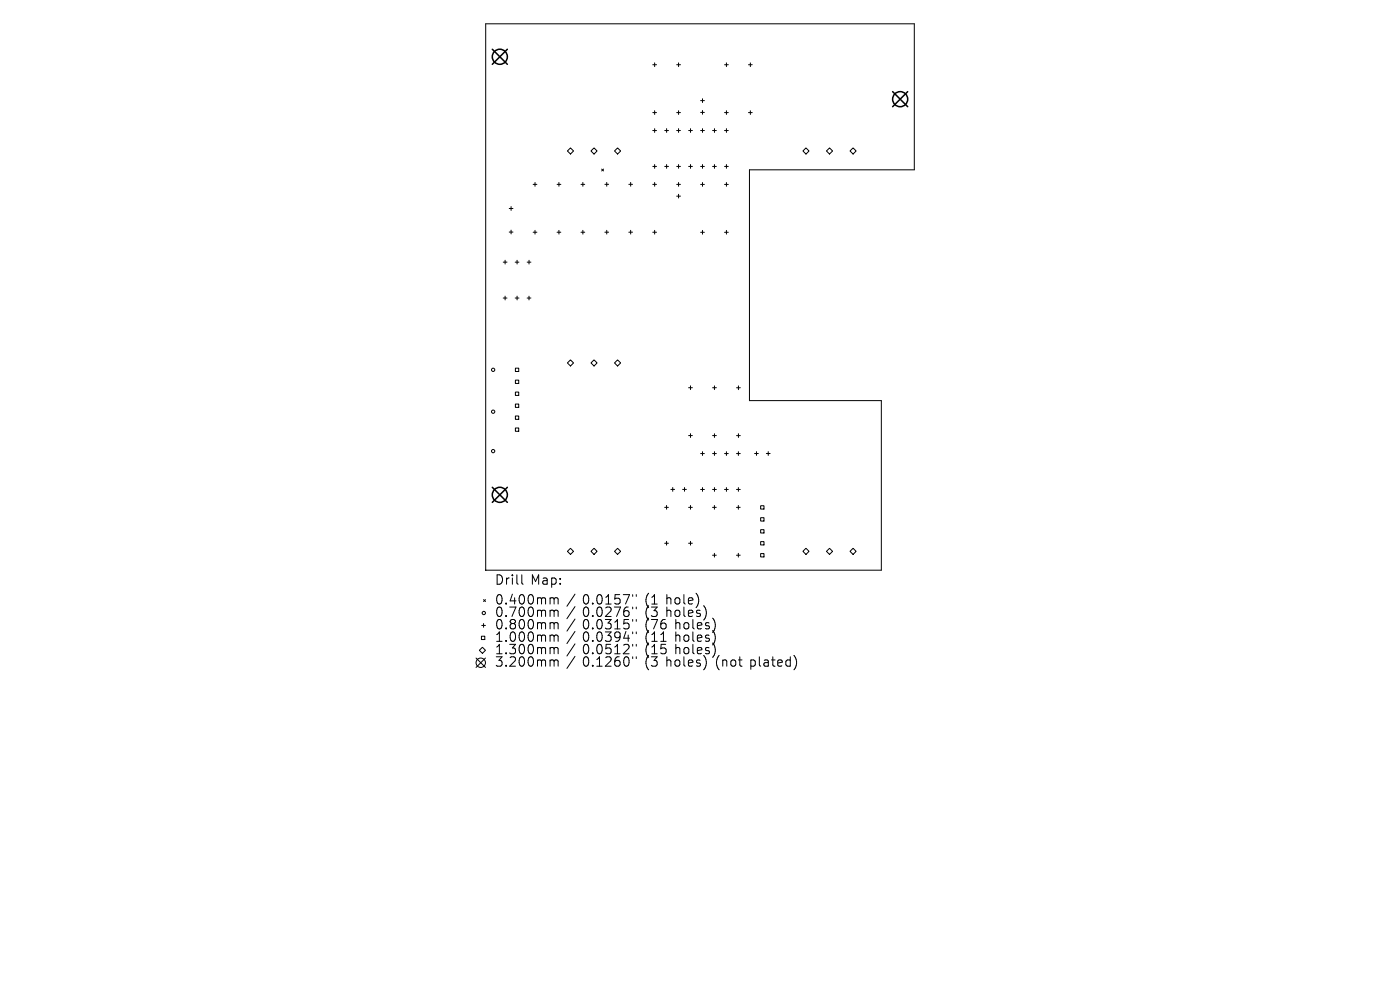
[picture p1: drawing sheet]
<svg xmlns="http://www.w3.org/2000/svg" width="297mm" height="210mm" viewBox="0 0 297 210" stroke-linecap="round" stroke-linejoin="round" font-family="sans-serif">
<defs><g id="words">
<g font-size="2.8">
<text x="105" y="124.5">Drill</text>
<text x="112.6" y="124.5">Map:</text>
<text x="105" y="128.6">0.400mm</text>
<text x="105" y="131.3">0.700mm</text>
<text x="123.6" y="128.6">0.0157&quot;</text>
<text x="123.6" y="131.3">0.0276&quot;</text>
<text x="136.9" y="128.6">(1</text>
<text x="136.9" y="131.3">(3</text>
<text x="141.4" y="128.6">hole)</text>
<text x="141.4" y="131.3">holes)</text>
<text x="105" y="133.9">0.800mm</text>
<text x="105" y="136.6">1.000mm</text>
<text x="123.6" y="133.9">0.0315&quot;</text>
<text x="123.6" y="136.6">0.0394&quot;</text>
<text x="136.9" y="133.9">(76</text>
<text x="136.9" y="136.6">(11</text>
<text x="143.3" y="133.9">holes)</text>
<text x="143.3" y="136.6">holes)</text>
<text x="105" y="139.2">1.300mm</text>
<text x="105" y="141.8">3.200mm</text>
<text x="123.6" y="139.2">0.0512&quot;</text>
<text x="123.6" y="141.8">0.1260&quot;</text>
<text x="136.9" y="139.2">(15</text>
<text x="136.9" y="141.8">(3</text>
<text x="141.4" y="141.8">holes)</text>
<text x="143.3" y="139.2">holes)</text>
<text x="152" y="141.8">(not</text>
<text x="159.4" y="141.8">plated)</text>
</g>
</g></defs>
<g fill="none" stroke="#000" stroke-width=".21">
<path d="M103 5.1h91v30.9h-35v49h28v36h-84zM138.5 13.7h.8M138.9 13.3v.8M143.6 13.7h.8M144 13.3v.8M153.7 13.7h.8M154.1 13.3v.8M158.8 13.7h.8M159.2 13.3v.8M113.1 39.1h.8M113.5 38.7v.8M118.2 39.1h.8"/>
<path d="M118.6 38.7v.8M120.4 32l.6-.6 .7 .6-.7 .7zM123.3 39.1h.8M123.7 38.7v.8M125.4 32l.6-.6 .7 .6-.7 .7zM127.6 35.9l.4 .4M128 35.9l-.4 .4M128.3 39.1h.8M128.7 38.7v.8M130.4 32l.6-.6 .7 .6-.7 .7zM133.4 39.1h.8M133.8 38.7v.8"/>
<path d="M138.5 39.1h.8M138.5 23.9h.8M138.5 27.7h.8M138.5 35.3h.8M138.9 23.5v.8M138.9 27.3v.8M138.9 34.9v.8M138.9 38.7v.8M141 27.7h.8M141 35.3h.8M141.4 27.3v.8M141.4 34.9v.8"/>
<path d="M143.6 39.1h.8M143.6 23.9h.8M143.6 27.7h.8M143.6 35.3h.8M144 23.5v.8M144 27.3v.8M144 34.9v.8M144 38.7v.8M146.1 27.7h.8M146.1 35.3h.8M146.5 27.3v.8M146.5 34.9v.8"/>
<path d="M148.6 23.8h.8M148.6 27.7h.8M148.6 35.3h.8M148.6 21.3h.8M148.6 39.1h.8M149 20.9v.8M149 23.4v.8M149 27.3v.8M149 34.9v.8M149 38.7v.8M151.2 27.7h.8M151.2 35.3h.8"/>
<path d="M151.6 27.3v.8M151.6 34.9v.8M153.7 23.9h.8M153.7 27.7h.8M153.7 35.3h.8M153.7 39.1h.8M154.1 23.5v.8M154.1 27.3v.8M154.1 34.9v.8M154.1 38.7v.8M158.8 23.9h.8M159.2 23.5v.8"/>
<path d="M170.3 32l.7-.6 .6 .6-.6 .7zM176 31.4l.6 .6-.6 .7-.7-.7zM180.3 32l.7-.6 .6 .6-.6 .7zM106.8 55.6h.8M107.2 55.2v.8M108 44.2h.8M108 49.2h.8M108.4 43.8v.8M108.4 48.8v.8M109.3 55.6h.8M109.7 55.2v.8M111.8 55.6h.8"/>
<path d="M112.2 55.2v.8M113.1 49.3h.8M113.5 48.9v.8M118.2 49.3h.8M118.6 48.9v.8M123.3 49.3h.8M123.7 48.9v.8M128.3 49.3h.8M128.7 48.9v.8M133.4 49.3h.8M133.8 48.9v.8M138.5 49.3h.8"/>
<path d="M138.9 48.9v.8M143.6 41.6h.8M144 41.2v.8M148.6 49.3h.8M149 48.9v.8M153.7 49.3h.8M154.1 48.9v.8M106.8 63.2h.8M107.2 62.8v.8M109.3 63.2h.8M109.3 78.1h.7v.7h-.7zM109.7 62.8v.8"/>
<path d="M111.8 63.2h.8M112.2 62.8v.8M120.4 77l.6-.7 .7 .7-.7 .6zM125.4 77l.6-.7 .7 .7-.7 .6zM130.4 77l.6-.7 .7 .7-.7 .6zM109.3 80.6h.7v.7h-.7zM109.3 83.2h.7v.7h-.7zM109.3 85.7h.7v.7h-.7zM109.3 88.2h.7v.8h-.7zM109.3 90.8h.7v.7h-.7zM146.1 82.2h.8M146.1 92.4h.8"/>
<path d="M146.5 81.8v.8M146.5 92v.8M148.6 96.2h.8M149 95.8v.8M151.2 82.2h.8M151.2 92.4h.8M151.2 96.2h.8M151.6 81.8v.8M151.6 92v.8M151.6 95.8v.8M153.7 96.2h.8M154.1 95.8v.8"/>
<path d="M156.2 96.2h.8M156.3 82.3h.8M156.3 92.4h.8M156.6 95.8v.8M156.7 81.9v.8M156.7 92v.8M160.1 96.2h.8M160.5 95.8v.8M162.6 96.2h.8M163 95.8v.8M120.4 117l.6-.7 .7 .7-.7 .6zM126 116.3l.7 .7-.7 .6-.6-.6z"/>
<path d="M131 116.3l.7 .7-.7 .6-.6-.6zM141 107.6h.8M141 115.2h.8M141.4 107.2v.8M141.4 114.8v.8M142.3 103.8h.8M142.7 103.4v.8M144.8 103.8h.8M145.2 103.4v.8M146.1 107.6h.8M146.1 115.2h.8M146.5 107.2v.8"/>
<path d="M146.5 114.8v.8M148.6 103.8h.8M149 103.4v.8M151.2 107.6h.8M151.2 117.8h.8M151.2 103.8h.8M151.6 107.2v.8M151.6 117.4v.8M151.6 103.4v.8M153.7 103.8h.8M154.1 103.4v.8M156.2 107.6h.8"/>
<path d="M156.2 117.8h.8M156.2 103.8h.8M156.6 107.2v.8M156.6 117.4v.8M156.6 103.4v.8M161.4 107.3h.7v.7h-.7zM161.4 109.8h.7v.7h-.7zM161.4 112.4h.7v.7h-.7zM161.4 114.9h.7v.7h-.7zM161.4 117.4h.7v.7h-.7zM170.3 117l.7-.7 .6 .7-.6 .6zM176 116.3l.6 .7-.6 .6-.7-.6z"/>
<path d="M180.3 117l.7-.7 .6 .7-.6 .6zM101 139.6l2 2M101.7 138l.6-.7 .7 .7-.7 .6zM102.1 135h.7v.7h-.7zM102.2 132.7h.8M102.6 127.2l.4 .4M102.6 132.3v.8M103 127.2l-.4 .4M103 139.6l-2 2M110.7 121.9v1.8l.3 .2M117.3 126.8l.2 .3M117.3 129.4l.2 .3"/>
<path d="M117.3 132.1l.2 .3M117.3 134.7l.2 .3M117.3 137.4l.2 .2M117.3 140l.2 .3M117.5 127.1v1M117.5 129.7v1.1M117.5 132.4v1M117.5 135v1M117.5 137.6v1.1M117.5 127.1l.3-.3 .5 .1 .1 1.2M117.5 129.7l.3-.3 .5 .1 .1 1.3M117.5 132.4l.3-.3 .5 .1 .1 1.2"/>
<path d="M117.5 135l.3-.3 .5 .1 .1 1.2M117.5 137.6l.3-.2h.5l.1 1.3M122 126l-1.7 2.6M122 128.7l-1.7 2.5M122 131.3l-1.7 2.6M122 134l-1.7 2.5M122 136.6l-1.7 2.6M122 139.2l-1.7 2.6M134.2 126.1v.4M134.2 128.8v.4M134.2 131.4v.4M134.2 134v.4"/>
<path d="M134.2 136.7v.4M134.2 139.3v.4M135 126.1v.4M135 128.8v.4M135 131.4v.4M135 134v.4M135 136.7v.4M135 139.3v.4M140.2 136h1.1M149.8 129.3v1.4M151.7 132v1.3M151.7 134.6v1.4"/>
<path d="M151.7 137.3v1.3M168.5 139.1a2.35 2.35 0 0 1 0 2.9M117.5 140.3v1M117.5 140.3l.3-.3 .5 .1 .1 1.2M149.8 140.4v.8"/>
<circle cx="104.6" cy="78.4" r=".35"/>
<circle cx="104.6" cy="95.7" r=".35"/>
<circle cx="104.6" cy="87.3" r=".35"/>
<circle cx="102.6" cy="130" r=".35"/>
<circle cx="102" cy="140.6" r="1"/>
</g>
<circle cx="103" cy="121" r=".05" fill="#000" stroke="#000" stroke-width=".21"/>
<g fill="none" stroke="#000" stroke-width=".32">
<path d="M104.4 10.4l3.2 3.2M107.6 10.4l-3.2 3.2M189.4 19.4l3.2 3.2M192.6 19.4l-3.2 3.2M104.4 103.4l3.2 3.2M107.6 103.4l-3.2 3.2"/>
<circle cx="106" cy="12" r="1.6"/>
<circle cx="191" cy="21" r="1.6"/>
<circle cx="106" cy="105" r="1.6"/>
</g>
<use href="#words"/>
</svg>
